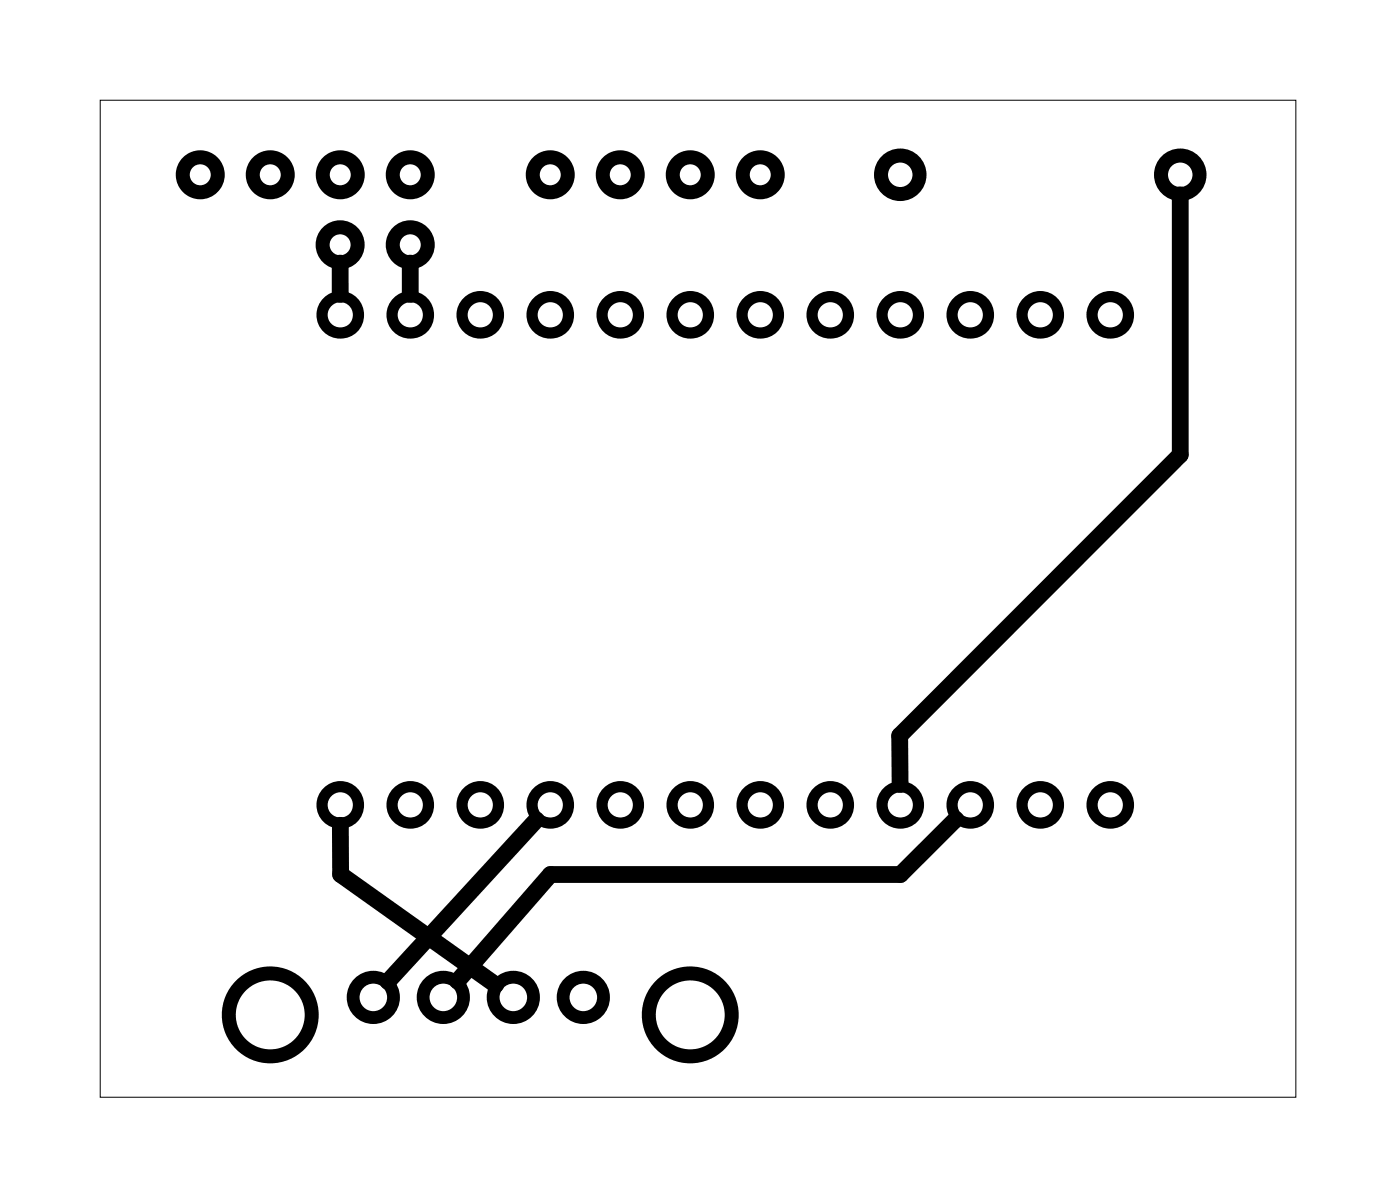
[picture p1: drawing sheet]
<svg xmlns="http://www.w3.org/2000/svg" width="51mm" height="43mm" viewBox="0 0 51 43" stroke-linecap="round" stroke-linejoin="round" font-family="sans-serif">
<path d="M3.6 3.6h43.4v36.2h-43.4z" fill="none" stroke="#000" stroke-width=".04"/>
<g fill="none" stroke="#000" stroke-width=".41">
<circle cx="12.4" cy="11.4" r=".66"/>
<circle cx="14.9" cy="11.4" r=".66"/>
<circle cx="17.4" cy="11.4" r=".66"/>
<circle cx="20" cy="11.4" r=".66"/>
<circle cx="22.5" cy="11.4" r=".66"/>
<circle cx="25.1" cy="11.4" r=".66"/>
<circle cx="27.6" cy="11.4" r=".66"/>
<circle cx="30.1" cy="11.4" r=".66"/>
<circle cx="32.7" cy="11.4" r=".66"/>
<circle cx="35.2" cy="11.4" r=".66"/>
<circle cx="37.8" cy="11.4" r=".66"/>
<circle cx="40.3" cy="11.4" r=".66"/>
<circle cx="12.4" cy="29.2" r=".66"/>
<circle cx="14.9" cy="29.2" r=".66"/>
<circle cx="17.4" cy="29.2" r=".66"/>
<circle cx="20" cy="29.2" r=".66"/>
<circle cx="22.5" cy="29.2" r=".66"/>
<circle cx="25.1" cy="29.2" r=".66"/>
<circle cx="27.6" cy="29.2" r=".66"/>
<circle cx="30.1" cy="29.2" r=".66"/>
<circle cx="32.7" cy="29.2" r=".66"/>
<circle cx="35.2" cy="29.2" r=".66"/>
<circle cx="37.8" cy="29.2" r=".66"/>
<circle cx="40.3" cy="29.2" r=".66"/>
</g>
<g fill="none" stroke="#000" stroke-width=".51">
<circle cx="7.3" cy="6.3" r=".64"/>
<circle cx="9.8" cy="6.3" r=".64"/>
<circle cx="12.3" cy="8.9" r=".64"/>
<circle cx="12.3" cy="6.3" r=".64"/>
<circle cx="14.9" cy="6.3" r=".64"/>
<circle cx="14.9" cy="8.9" r=".64"/>
<circle cx="20" cy="6.3" r=".64"/>
<circle cx="22.5" cy="6.3" r=".64"/>
<circle cx="25" cy="6.3" r=".64"/>
<circle cx="27.6" cy="6.3" r=".64"/>
<circle cx="32.7" cy="6.3" r=".7"/>
<circle cx="42.8" cy="6.3" r=".7"/>
<circle cx="9.8" cy="36.8" r="1.5"/>
<circle cx="25" cy="36.8" r="1.5"/>
</g>
<g fill="none" stroke="#000" stroke-width=".47">
<circle cx="13.5" cy="36.2" r=".73"/>
<circle cx="16.1" cy="36.2" r=".73"/>
<circle cx="18.6" cy="36.2" r=".73"/>
<circle cx="21.2" cy="36.2" r=".73"/>
</g>
<path d="M12.3 9.5v1.2M14.9 9.5v1.2M42.8 7.1v9.4l-10.2 10.2 .1 1.8M12.4 29.9v1.8l5.6 4M19.5 29.7l-5.4 5.9M34.7 29.7l-2 2h-12.7l-3.4 3.9" fill="none" stroke="#000" stroke-width=".61"/>
</svg>
